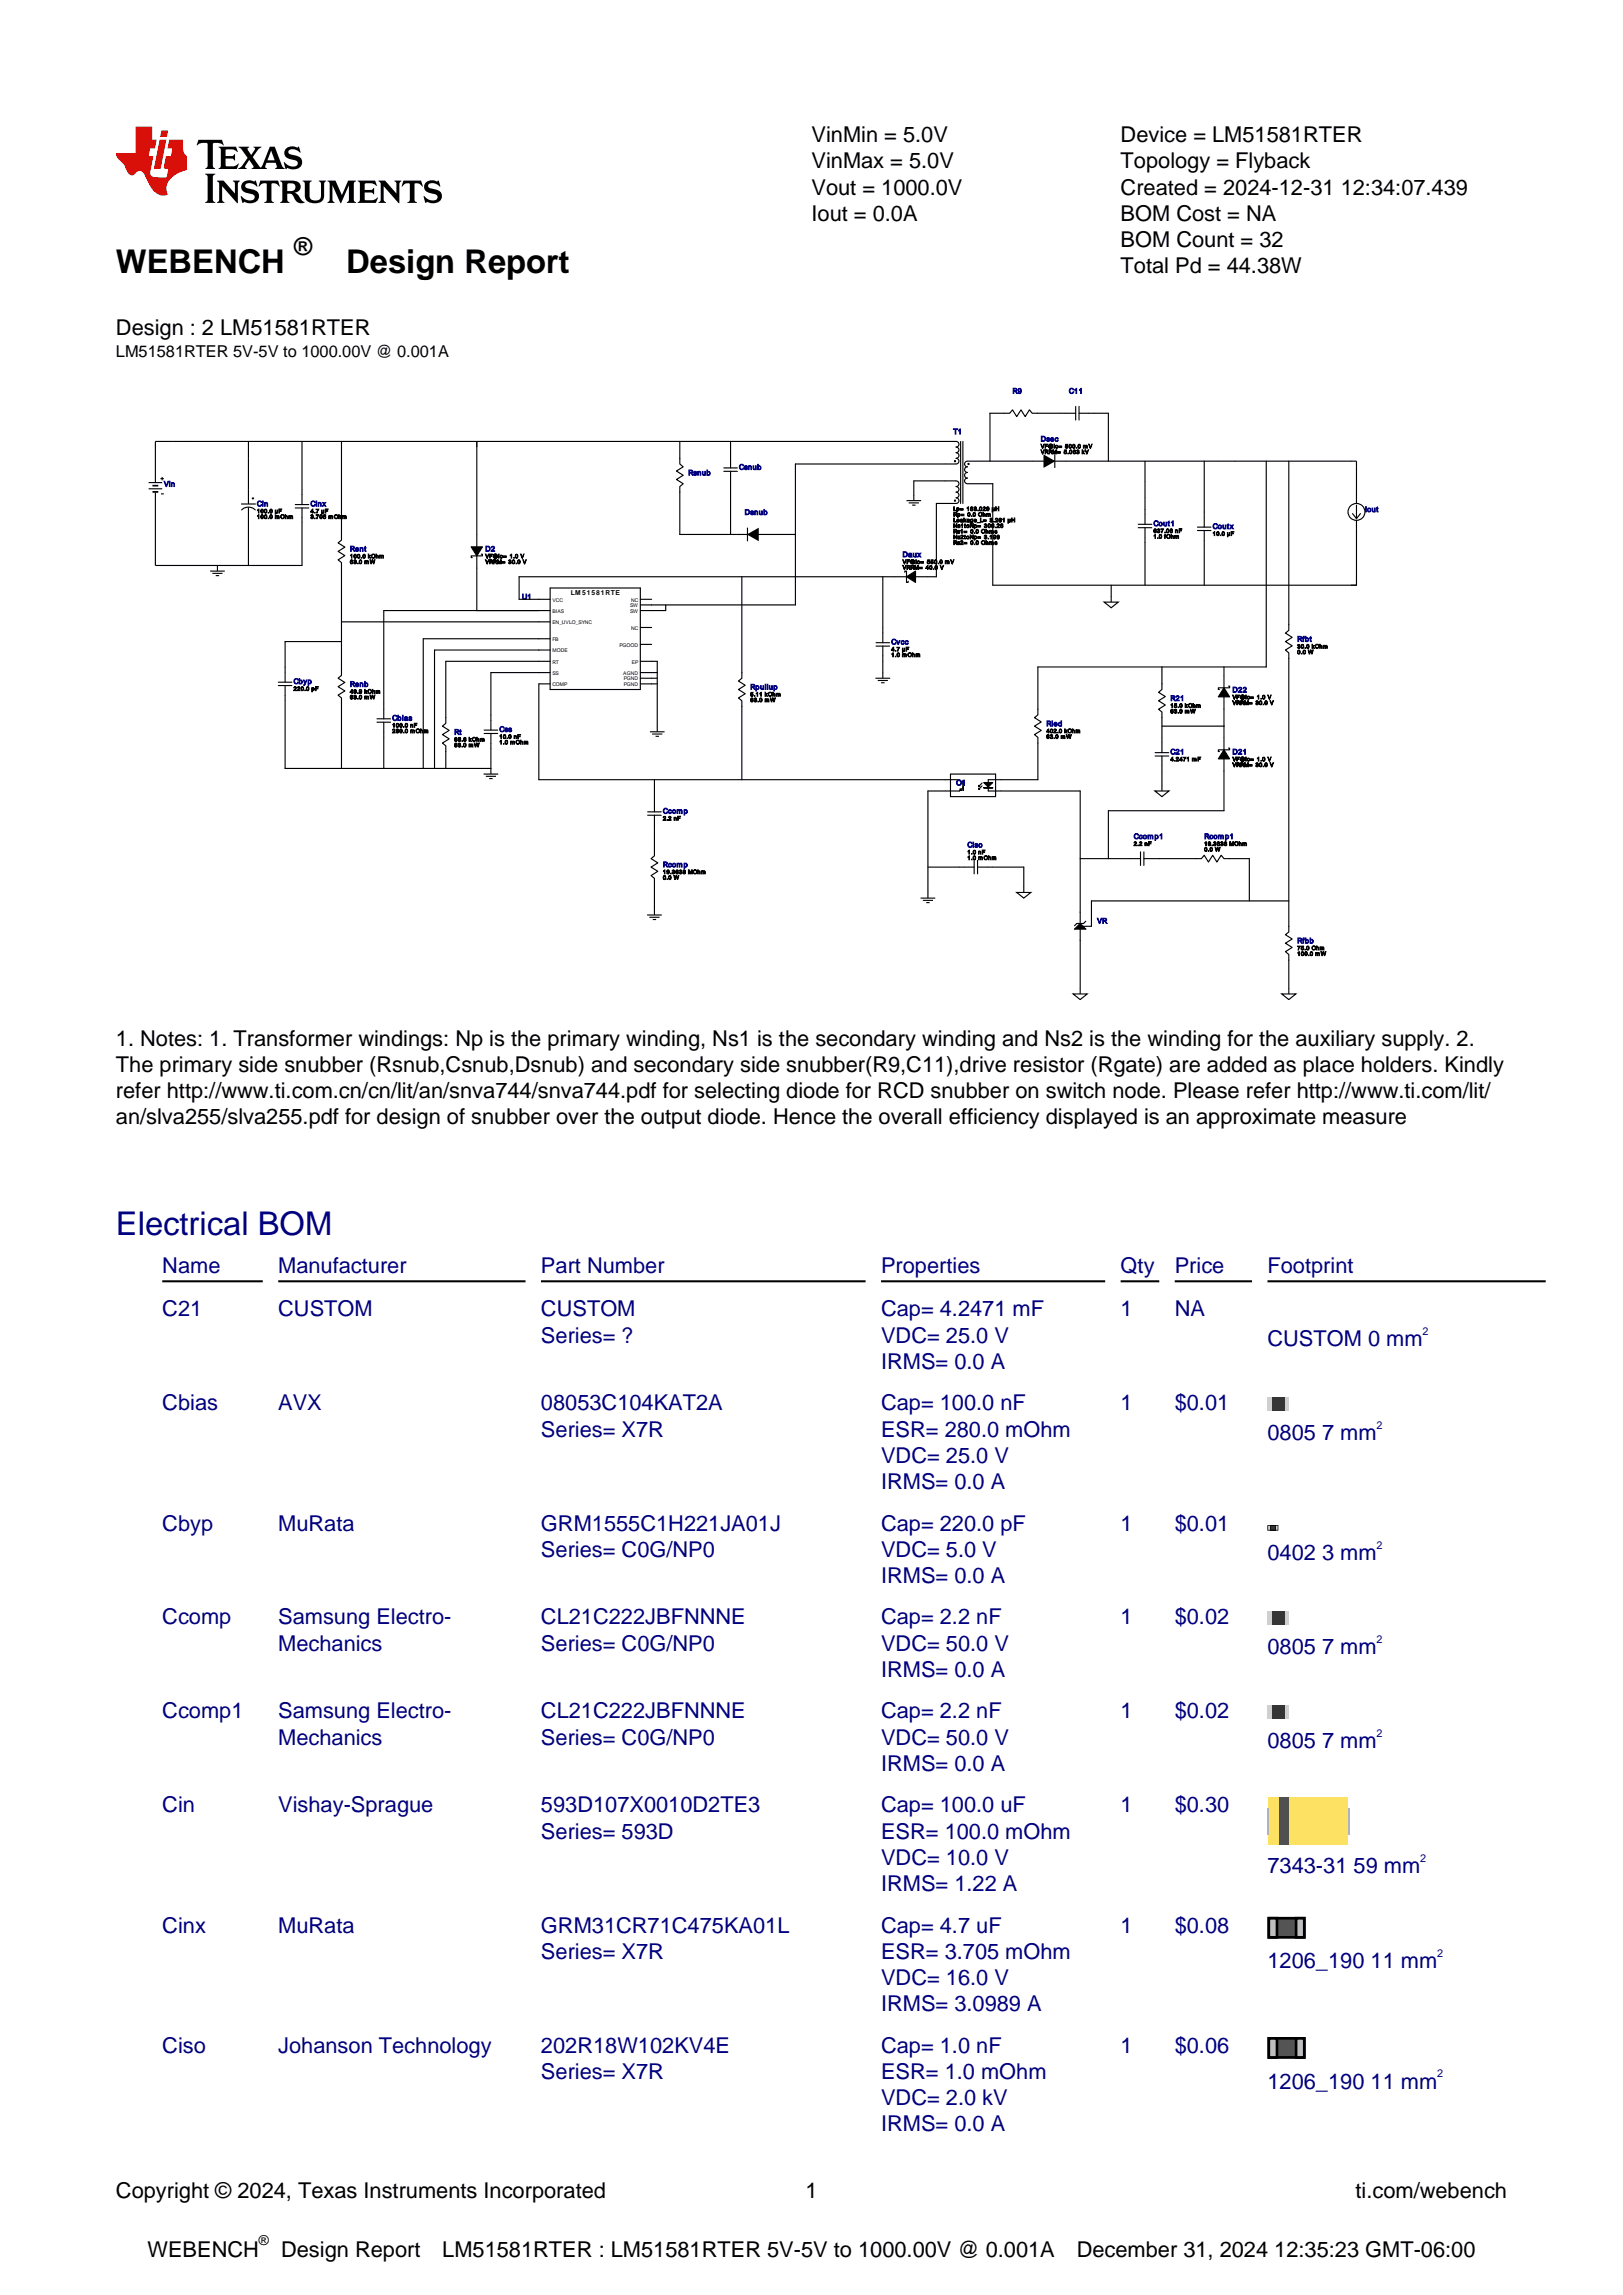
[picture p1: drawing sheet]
<svg xmlns="http://www.w3.org/2000/svg" width="210mm" height="297mm" viewBox="0 0 210 297" stroke-linecap="round" stroke-linejoin="round" font-family="sans-serif">
<defs><g id="words">
<g font-size="4.2">
<text x="15" y="35.3">WEBENCH</text>
<text x="44.8" y="35.3">Design Report</text>
</g>
<text font-size="4.2" fill="#000080" x="15" y="159.8">Electrical BOM</text>
<text font-size="3.2" x="38" y="33">®</text>
<g font-size="2.8">
<text x="105" y="18.4">VinMin = 5.0V</text>
<text x="105" y="21.8">VinMax = 5.0V</text>
<text x="145" y="18.4">Device = LM51581RTER</text>
<text x="145" y="21.8">Topology = Flyback</text>
<text x="105" y="25.2">Vout = 1000.0V</text>
<text x="105" y="28.6">Iout = 0.0A</text>
<text x="145" y="25.2">Created = 2024-12-31 12:34:07.439</text>
<text x="145" y="28.6">BOM Cost = NA</text>
<text x="145" y="32">BOM Count = 32</text>
<text x="145" y="35.3">Total Pd = 44.38W</text>
<text x="15" y="43.4">Design : 2 LM51581RTER</text>
<text x="15" y="135.3">1. Notes: 1. Transformer windings: Np is the primary winding, Ns1 is the secondary winding and Ns2 is the winding for the auxiliary supply. 2.</text>
<text x="15" y="138.7">The primary side snubber (Rsnub,Csnub,Dsnub) and secondary side snubber(R9,C11),drive resistor (Rgate) are added as place holders. Kindly</text>
<text x="15" y="142.1">refer http://www.ti.com.cn/cn/lit/an/snva744/snva744.pdf for selecting diode for RCD snubber on switch node. Please refer http://www.ti.com/lit/</text>
<text x="15" y="145.5">an/slva255/slva255.pdf for design of snubber over the output diode. Hence the overall efficiency displayed is an approximate measure</text>
<text x="15" y="284.4">Copyright © 2024, Texas Instruments Incorporated</text>
<text x="104.2" y="284.4">1</text>
<text x="175.4" y="284.4">ti.com/webench</text>
<text x="19.1" y="292">WEBENCH</text>
<text x="36.4" y="292">Design Report</text>
<text x="57.2" y="292">LM51581RTER : LM51581RTER 5V-5V to 1000.00V @ 0.001A</text>
<text x="139.3" y="292">December 31, 2024 12:35:23 GMT-06:00</text>
</g>
<g font-size="2.8" fill="#000080">
<text x="21" y="164.7">Name</text>
<text x="36" y="164.7">Manufacturer</text>
<text x="70" y="164.7">Part Number</text>
<text x="114" y="164.7">Properties</text>
<text x="145" y="164.7">Qty</text>
<text x="152" y="164.7">Price</text>
<text x="164" y="164.7">Footprint</text>
<text x="21" y="170.4">C21</text>
<text x="36" y="170.4">CUSTOM</text>
<text x="70" y="170.4">CUSTOM</text>
<text x="70" y="173.7">Series= ?</text>
<text x="114" y="170.4">Cap= 4.2471 mF</text>
<text x="114" y="173.7">VDC= 25.0 V</text>
<text x="145" y="170.4">1</text>
<text x="152" y="170.4">NA</text>
<text x="114" y="177.1">IRMS= 0.0 A</text>
<text x="164" y="174.2">CUSTOM 0 mm</text>
<text x="21" y="182.5">Cbias</text>
<text x="36" y="182.5">AVX</text>
<text x="70" y="182.5">08053C104KAT2A</text>
<text x="70" y="185.9">Series= X7R</text>
<text x="114" y="182.5">Cap= 100.0 nF</text>
<text x="114" y="185.9">ESR= 280.0 mOhm</text>
<text x="145" y="182.5">1</text>
<text x="152" y="182.5">$0.01</text>
<text x="114" y="189.3">VDC= 25.0 V</text>
<text x="164" y="186.4">0805 7 mm</text>
<text x="114" y="192.7">IRMS= 0.0 A</text>
<text x="21" y="198.1">Cbyp</text>
<text x="36" y="198.1">MuRata</text>
<text x="70" y="198.1">GRM1555C1H221JA01J</text>
<text x="70" y="201.5">Series= C0G/NP0</text>
<text x="114" y="198.1">Cap= 220.0 pF</text>
<text x="114" y="201.5">VDC= 5.0 V</text>
<text x="145" y="198.1">1</text>
<text x="152" y="198.1">$0.01</text>
<text x="164" y="201.9">0402 3 mm</text>
<text x="114" y="204.8">IRMS= 0.0 A</text>
<text x="21" y="210.2">Ccomp</text>
<text x="36" y="210.2">Samsung Electro-</text>
<text x="36" y="213.6">Mechanics</text>
<text x="70" y="210.2">CL21C222JBFNNNE</text>
<text x="70" y="213.6">Series= C0G/NP0</text>
<text x="114" y="210.2">Cap= 2.2 nF</text>
<text x="114" y="213.6">VDC= 50.0 V</text>
<text x="145" y="210.2">1</text>
<text x="152" y="210.2">$0.02</text>
<text x="164" y="214.1">0805 7 mm</text>
<text x="114" y="217">IRMS= 0.0 A</text>
<text x="21" y="222.4">Ccomp1</text>
<text x="36" y="222.4">Samsung Electro-</text>
<text x="36" y="225.8">Mechanics</text>
<text x="70" y="222.4">CL21C222JBFNNNE</text>
<text x="70" y="225.8">Series= C0G/NP0</text>
<text x="114" y="222.4">Cap= 2.2 nF</text>
<text x="114" y="225.8">VDC= 50.0 V</text>
<text x="145" y="222.4">1</text>
<text x="152" y="222.4">$0.02</text>
<text x="164" y="226.2">0805 7 mm</text>
<text x="114" y="229.2">IRMS= 0.0 A</text>
<text x="21" y="234.5">Cin</text>
<text x="36" y="234.5">Vishay-Sprague</text>
<text x="70" y="234.5">593D107X0010D2TE3</text>
<text x="70" y="237.9">Series= 593D</text>
<text x="114" y="234.5">Cap= 100.0 uF</text>
<text x="114" y="237.9">ESR= 100.0 mOhm</text>
<text x="145" y="234.5">1</text>
<text x="152" y="234.5">$0.30</text>
<text x="114" y="241.3">VDC= 10.0 V</text>
<text x="114" y="244.7">IRMS= 1.22 A</text>
<text x="164" y="242.4">7343-31 59 mm</text>
<text x="21" y="250.1">Cinx</text>
<text x="36" y="250.1">MuRata</text>
<text x="70" y="250.1">GRM31CR71C475KA01L</text>
<text x="114" y="250.1">Cap= 4.7 uF</text>
<text x="145" y="250.1">1</text>
<text x="152" y="250.1">$0.08</text>
<text x="70" y="253.5">Series= X7R</text>
<text x="114" y="253.5">ESR= 3.705 mOhm</text>
<text x="114" y="256.9">VDC= 16.0 V</text>
<text x="164" y="254.7">1206_190 11 mm</text>
<text x="114" y="260.3">IRMS= 3.0989 A</text>
<text x="21" y="265.6">Ciso</text>
<text x="36" y="265.6">Johanson Technology</text>
<text x="70" y="265.6">202R18W102KV4E</text>
<text x="70" y="269">Series= X7R</text>
<text x="114" y="265.6">Cap= 1.0 nF</text>
<text x="114" y="269">ESR= 1.0 mOhm</text>
<text x="145" y="265.6">1</text>
<text x="152" y="265.6">$0.06</text>
<text x="114" y="272.4">VDC= 2.0 kV</text>
<text x="114" y="275.8">IRMS= 0.0 A</text>
<text x="164" y="270.3">1206_190 11 mm</text>
</g>
<text font-size="2.1" x="15" y="46.2">LM51581RTER 5V-5V to 1000.00V @ 0.001A</text>
<text font-size="1.8" x="33.5" y="290.6">®</text>
<g font-size="1.4" fill="#000080">
<text x="184.1" y="172.7">2</text>
<text x="178.1" y="184.9">2</text>
<text x="178.1" y="200.4">2</text>
<text x="178.1" y="212.6">2</text>
<text x="178.1" y="224.8">2</text>
<text x="183.8" y="241">2</text>
<text x="186" y="253.3">2</text>
<text x="186" y="268.8">2</text>
</g>
<g font-size=".9" fill="#000080">
<text x="131" y="50.9">R9</text>
<text x="138.3" y="50.9">C11</text>
<text x="123.3" y="56.2">T1</text>
<text x="134.7" y="57.1">Dsec</text>
<text x="21.2" y="63">Vin</text>
<text x="33.2" y="65.5">Cin</text>
<text x="40.2" y="65.5">Cinx</text>
<text x="89.1" y="61.5">Rsnub</text>
<text x="95.6" y="60.8">Csnub</text>
<text x="45.3" y="71.4">Rent</text>
<text x="62.8" y="71.4">D2</text>
<text x="96.4" y="66.6">Dsnub</text>
<text x="149.2" y="68.1">Cout1</text>
<text x="156.9" y="68.4">Coutx</text>
<text x="176.6" y="66.2">Iout</text>
<text x="67.5" y="77.6">U1</text>
<text x="116.8" y="72.1">Daux</text>
<text x="115.3" y="83.4">Cvcc</text>
<text x="167.9" y="83">Rfbt</text>
<text x="38" y="88.5">Cbyp</text>
<text x="45.3" y="88.9">Renb</text>
<text x="97.1" y="89.2">Rpullup</text>
<text x="159.5" y="89.6">D22</text>
<text x="50.8" y="93.2">Cbias</text>
<text x="58.8" y="95.1">Rt</text>
<text x="64.6" y="94.7">Css</text>
<text x="135.4" y="94">Rled</text>
<text x="151.4" y="90.7">R21</text>
<text x="123.7" y="101.6">O1</text>
<text x="151.4" y="97.6">C21</text>
<text x="159.5" y="97.6">D21</text>
<text x="85.8" y="105.3">Ccomp</text>
<text x="85.8" y="112.2">Rcomp</text>
<text x="125.2" y="109.7">Ciso</text>
<text x="146.7" y="108.6">Ccomp1</text>
<text x="155.8" y="108.6">Rcomp1</text>
<text x="142" y="119.5">VR</text>
<text x="167.9" y="122.1">Rfbb</text>
</g>
<text font-size=".9" x="73.9" y="77">LM51581RTE</text>
<g font-size=".7">
<text x="134.7" y="58">VF@Io= 500.0 mV</text>
<text x="134.7" y="58.7">VRRM= 5.063 kV</text>
<text x="33.2" y="66.4">100.0 µF</text>
<text x="33.2" y="67.1">100.0 mOhm</text>
<text x="40.2" y="66.4">4.7 µF</text>
<text x="40.2" y="67.1">3.705 mOhm</text>
<text x="123.3" y="66.1">Lp= 163.029 µH</text>
<text x="123.3" y="66.8">Rp= 0.0 Ohm</text>
<text x="123.3" y="67.6">Leakage_L= 3.261 µH</text>
<text x="123.3" y="68.3">Ns1toNp= 306.26</text>
<text x="123.3" y="69">Rs1= 0.0 Ohms</text>
<text x="123.3" y="69.7">Ns2toNp= 3.199</text>
<text x="123.3" y="70.5">Rs2= 0.0 Ohms</text>
<text x="149.2" y="68.9">637.06 nF</text>
<text x="149.2" y="69.7">1.0 fOhm</text>
<text x="156.9" y="69.3">10.0 µF</text>
<text x="45.3" y="72.2">100.0 kOhm</text>
<text x="45.3" y="73">63.0 mW</text>
<text x="62.8" y="72.2">VF@Io= 1.0 V</text>
<text x="62.8" y="73">VRRM= 30.0 V</text>
<text x="71.5" y="77.8">VCC</text>
<text x="81.6" y="77.8">NC</text>
<text x="116.8" y="73">VF@Io= 550.0 mV</text>
<text x="116.8" y="73.7">VRRM= 40.0 V</text>
<text x="71.5" y="79.3">BIAS</text>
<text x="71.5" y="80.8">EN_UVLO_SYNC</text>
<text x="71.5" y="83">FB</text>
<text x="80.2" y="83.7">PGOOD</text>
<text x="81.5" y="78.6">SW</text>
<text x="81.5" y="79.3">SW</text>
<text x="81.6" y="81.5">NC</text>
<text x="167.9" y="83.9">30.0 kOhm</text>
<text x="38" y="89.4">220.0 pF</text>
<text x="45.3" y="89.7">49.9 kOhm</text>
<text x="71.5" y="85.9">RT</text>
<text x="71.5" y="88.8">COMP</text>
<text x="71.5" y="87.3">SS</text>
<text x="71.5" y="84.4">MODE</text>
<text x="80.6" y="87.3">AGND</text>
<text x="80.7" y="88.1">PGND</text>
<text x="80.7" y="88.8">PGND</text>
<text x="81.8" y="85.9">EP</text>
<text x="115.3" y="84.3">4.7 µF</text>
<text x="115.3" y="85">1.0 mOhm</text>
<text x="167.9" y="84.6">0.0 W</text>
<text x="45.3" y="90.5">63.0 mW</text>
<text x="50.8" y="94.1">100.0 nF</text>
<text x="50.8" y="94.8">280.0 mOhm</text>
<text x="58.8" y="95.9">86.6 kOhm</text>
<text x="64.6" y="95.6">10.0 nF</text>
<text x="97.1" y="90.1">5.11 kOhm</text>
<text x="97.1" y="90.8">63.0 mW</text>
<text x="135.4" y="94.8">402.0 kOhm</text>
<text x="135.4" y="95.6">63.0 mW</text>
<text x="151.4" y="91.6">15.0 kOhm</text>
<text x="151.4" y="92.3">63.0 mW</text>
<text x="159.5" y="90.5">VF@Io= 1.0 V</text>
<text x="159.5" y="91.2">VRRM= 30.0 V</text>
<text x="58.8" y="96.7">63.0 mW</text>
<text x="64.6" y="96.3">1.0 mOhm</text>
<text x="151.4" y="98.5">4.2471 mF</text>
<text x="159.5" y="98.5">VF@Io= 1.0 V</text>
<text x="159.5" y="99.2">VRRM= 30.0 V</text>
<text x="85.8" y="106.2">2.2 nF</text>
<text x="85.8" y="113.1">19.3638 MOhm</text>
<text x="85.8" y="113.8">0.0 W</text>
<text x="125.2" y="110.5">1.0 nF</text>
<text x="125.2" y="111.3">1.0 mOhm</text>
<text x="146.7" y="109.4">2.2 nF</text>
<text x="155.8" y="109.4">19.3638 MOhm</text>
<text x="155.8" y="110.2">0.0 W</text>
<text x="167.9" y="122.9">75.0 Ohm</text>
<text x="167.9" y="123.7">100.0 mW</text>
</g>
</g></defs>
<path d="M55.2 23.5a.81 .81 0 0 0-.3 .9 .81 .81 0 0 0 .8 .6l.7 .2 .2 .3a.65 .65 0 0 1-1 .4l-.3-.1-.4-.5-.1 .1 .2 .9h.2l.1-.2a1.41 1.41 0 0 0 1.8-.4 .87 .87 0 0 0-.8-1.2l-.7-.2-.2-.2a.57 .57 0 0 1 .8-.4l.7 .5 .1-.1-.2-.7h-.2v.1a1.29 1.29 0 0 0-1.4 0zM52.2 23.4l-.2 .7v.1a.78 .78 0 0 1 1-.5v2.1v.2l-.3 .2v.1h1.2v-.1l-.2-.2-.1-.2 .1-2.1a.83 .83 0 0 1 .9 .5l.1-.1-.2-.7zM49 23.4l.2 .3 .1 .1v2l-.1 .2-.2 .2v.1h.9v-.1l-.2-.2-.1-.2 .1-1.7 1.9 2.2h.1v-2.5l.2-.4h-.9l.3 .2v1.4l-1.5-1.6zM46.3 23.4v.1l.2 .1 .1 .2v2l-.1 .2-.2 .2v.1h2.3l.3-.7-.1-.1a1.45 1.45 0 0 1-1.6 .4v-1h.9l.2 .2h.1v-.8h-.1l-.2 .3h-.9v-.8a1.59 1.59 0 0 1 1.5 .3l.1-.1-.3-.6zM42.4 23.4v.1l.2 .1 .1 .2v2l-.1 .2-.2 .3h.9l-.3-.3v-.2v-1.8l1.1 2.3 1-2.3v1.8v.2l-.2 .3h1.2v-.1l-.3-.2v-.2v-2v-.2l.3-.1v-.1h-1.1l-.8 1.8-.8-1.8zM39.2 23.4v.1l.2 .1v.2v1.5a1.24 1.24 0 0 0 1.7 1 .9 .9 0 0 0 .8-1l.1-1.7 .2-.2h-1v.1l.3 .1v.2v1.5a.76 .76 0 0 1-.6 .7 .76 .76 0 0 1-.8-.4v-1.8v-.2l.2-.1v-.1zM37.2 23.8a1.01 1.01 0 0 1 1 .1 .52 .52 0 0 1 0 .6 .52 .52 0 0 1-.5 .2h-.5zM36.3 23.4v.1l.2 .1v.2v2v.2l-.2 .2v.1h1.2v-.1l-.3-.2v-.9a.71 .71 0 0 1 .9 .6 .83 .83 0 0 0 1.3 .4 1.13 1.13 0 0 1-.7-.7l-.2-.2-.4-.3a.78 .78 0 0 0 .7-.4 .78 .78 0 0 0-.1-.9l-.6-.2zM33.7 23.4l-.2 .7v.1a.78 .78 0 0 1 1-.5v2.1v.2l-.3 .2v.1h1.2v-.1l-.2-.2-.1-.2 .1-2.1a.83 .83 0 0 1 .9 .5l.1-.1-.2-.7zM31.5 23.5a.81 .81 0 0 0-.3 .9 .81 .81 0 0 0 .8 .6l.8 .2 .2 .3a.65 .65 0 0 1-1 .4l-.3-.1-.5-.5-.1 .1 .3 .9h.1l.1-.2a1.41 1.41 0 0 0 1.9-.4 .87 .87 0 0 0-.9-1.2l-.7-.2-.2-.2a.57 .57 0 0 1 .9-.4l.6 .5 .1-.1-.2-.7h-.1l-.1 .1a1.29 1.29 0 0 0-1.4 0zM28.1 23.4l.2 .3 .1 .1v2l-.1 .2-.2 .2v.1h.9v-.1l-.2-.2-.1-.2 .1-1.7 1.9 2.2h.1v-2.5l.2-.4h-.9l.3 .2v1.4l-1.5-1.6zM26.6 22.5v.1l.2 .1 .1 .3v2.8l-.1 .2-.2 .2v.1h1.3v-.1l-.3-.2-.1-.2v-2.8l.1-.3 .3-.1v-.1zM37.1 19.2a.81 .81 0 0 0-.3 .9 .81 .81 0 0 0 .8 .5l.7 .2 .2 .3a.64 .64 0 0 1-.9 .4l-.3-.1-.5-.4h-.1l.2 .9h.2l.1-.2a1.4 1.4 0 0 0 1.8-.4 .87 .87 0 0 0-.8-1.2l-.7-.2-.2-.2a.57 .57 0 0 1 .8-.4l.7 .5 .1-.1-.2-.7h-.2v.1a1.28 1.28 0 0 0-1.4 .1zM35.1 19.5l.4 1.2h-.9zM30.9 19v.1l.4 .3 .7 1-.6 1-.2 .2-.4 .2v.1h1.1l-.2-.3 .5-.9 .6 .9-.2 .2v.1h1.9l-.2-.3 .2-.5h1.2l.1 .5-.2 .3h1.2l-.3-.5-1-2.4h-.6l-.9 2.3-.3 .4-1-1.4 .6-.9 .5-.3v-.1h-1l.2 .2-.5 .9-.5-.8 .2-.3zM28.3 19v.1l.2 .1 .1 .3v1.9l-.1 .2-.2 .2v.1h2.3l.3-.7-.1-.1a1.45 1.45 0 0 1-1.6 .4v-1l.9 .1 .2 .2h.1v-.8h-.1l-.2 .2h-.9v-.8a1.58 1.58 0 0 1 1.5 .3l.1-.1-.3-.6zM25.7 18.1l-.3 .7h.1a1.15 1.15 0 0 1 1.3-.3l.1 2.9-.1 .2-.2 .2v.1h1.2v-.1l-.2-.2-.1-.2v-2.7l.1-.2h.2a1.06 1.06 0 0 1 1.1 .3h.1l-.3-.7z" fill="#000"/>
<path d="M20.9 16.9l-.2 .8h.9l.2-.8zM20.7 18.1l-.8 3.8h.9l.7-3.8zM17.6 16.4v3.4h-2.6a2.07 2.07 0 0 0 .9 1.4l.4 .6a1.11 1.11 0 0 0 .8 .9l.3-.1a.73 .73 0 0 1 .6-.4 .73 .73 0 0 1 .7 .4l.2 .4a3.4 3.4 0 0 0 1.8 2.2 1.3 1.3 0 0 0 1 0 1.84 1.84 0 0 1 .8-2.4l.8-.5 .9-.3v-1.8a1.13 1.13 0 0 1-.5-1v-1.1h-1.8l-.2 1.1h.6l-.2 1h-.6l-.3 1.2a.38 .38 0 0 0 .2 .5h.4l-.2 1.1a4 4 0 0 1-2-.2 1.19 1.19 0 0 1-.1-1l.3-1.6h-.6l.2-1h.6l.3-1.1h-.6v-1.7z" fill="#f00000"/>
<path d="M115.7 74.6h4.4M117.1 74.1v-.2h.2v1.5h.2v-.2M117.3 74.6l1.2-.7v1.5z" fill="none" stroke="#000" stroke-width=".15"/>
<path d="M117.3 74.6l1.2-.7v1.5z" fill="#000"/>
<path d="M165.8 128.6h1.9l-.9 .8z" fill="#fff"/>
<path d="M165.8 128.6h1.9l-.9 .8zM166.8 127.9v.7" fill="none" stroke="#000" stroke-width=".15"/>
<path d="M138.9 128.6h1.8l-.9 .8z" fill="#fff"/>
<path d="M44.2 69.2v.7l-.5 .4 .9 .5-.9 .6 .9 .5-.9 .5 .5 .4v.7M138.9 128.6h1.8l-.9 .8zM139.8 127.9v.7" fill="none" stroke="#000" stroke-width=".15"/>
<path d="M142.9 77.9h1.8l-.9 .8z" fill="#fff"/>
<g fill="none" stroke="#000" stroke-width=".15">
<path d="M20.1 57.1h.7M22.3 57.1h2.2M61.7 57.1v21.9h9.5M122.3 57.1h1.4a.36 .36 0 0 1 .4 .4 .36 .36 0 0 1-.4 .4 .36 .36 0 0 1 .4 .3 .36 .36 0 0 1-.4 .4 .36 .36 0 0 1 .4 .4 .36 .36 0 0 1-.4 .3 .36 .36 0 0 1 .4 .4 .36 .36 0 0 1-.4 .3h-1.4M124.3 57.1v8.1M124.6 57.1v8.1M126.6 59.7h-1.4a.36 .36 0 0 0-.4 .3 .36 .36 0 0 0 .4 .4 .36 .36 0 0 0-.4 .4 .36 .36 0 0 0 .4 .3 .36 .36 0 0 0-.4 .4 .36 .36 0 0 0 .4 .4 .36 .36 0 0 0-.4 .3 .36 .36 0 0 0 .4 .4h1.4M129.9 53.5h.7l.4-.5 .6 .9 .5-.9 .5 .9 .6-.9 .4 .5h.7M137.2 53.5h2M139.2 52.6v1.8M139.6 53.5h2M139.6 52.6v1.8"/>
<path d="M157.6 59.7h2.2M174.8 59.7h.7M20.1 73.2h.7M61 70.8h1.4l-.7 1.1zM62.3 71.7h.1v.2h-1.4v.3h.1M69.7 77.6h1.5M71.2 76.1h11.7v13.1h-11.7zM82.9 77.6h1.4M82.9 79h1.4M82.9 78.3h1.4M117.3 64.8h1.9M117.6 65.1h1.3"/>
<path d="M118 65.4h.5M118.2 64.1v.7M122.3 62.2h1.4a.36 .36 0 0 1 .4 .4 .36 .36 0 0 1-.4 .4 .36 .36 0 0 1 .4 .3 .36 .36 0 0 1-.4 .4 .36 .36 0 0 1 .4 .4 .36 .36 0 0 1-.4 .3 .36 .36 0 0 1 .4 .4 .36 .36 0 0 1-.4 .4h-1.4M142.9 77.9h1.8l-.9 .8zM143.8 77.2v.7M147.3 67.9h1.7M147.3 68.3h1.7M148.2 65.9v2M148.2 68.3v2M63.5 99.4v.8M69.7 85.6h1.5M69.7 80.5h1.5"/>
<path d="M69.7 87h1.5M69.7 88.5h1.5M69.7 82.7h1.5M69.7 84.1h1.5M82.9 87.8h1.4M82.9 83.4h1.4M82.9 85.6h1.4M82.9 87h1.4M82.9 88.5h1.4M82.9 81.2h1.4M96 87v.8l-.5 .3 .9 .6-.9 .5 .9 .6-.9 .5 .5 .4v.7M113.4 83.2h1.7"/>
<path d="M113.4 83.6h1.7M114.2 81.2v2M114.2 83.6v2M134.3 91.8v.7l-.4 .4 .8 .5-.8 .6 .8 .5-.8 .6 .4 .3v.8M158.4 89l.7 1.2h-1.5zM158.4 87.4v4.4M159 88.8h.1v.2h-1.5v.2h.2M62.6 100.2h1.9M62.9 100.5h1.3M63.3 100.8h.4M83.8 105.1h1.8M83.8 105.5h1.8"/>
<path d="M84.7 103.1v2M84.7 105.5v2M139.8 118v1.5M140.5 119.2l-.3 .3h-.9l-.3 .3M141.2 118v1.9h-1.1M145.6 111.1h2M147.6 110.2v1.8M148 111.1h2M148 110.2v1.8M154.7 111.1h.8l.3-.4 .6 .9 .5-.9 .6 .9 .5-.9 .4 .4h.7M139 120.2l.8-.7 .7 .7zM139.8 120.2v1.5"/>
<circle cx="123.6" cy="59.7" r=".07"/>
<circle cx="123.6" cy="64.8" r=".07"/>
<circle cx="125.3" cy="60" r=".07"/>
</g>
<g fill="#000">
<path d="M61 70.8h1.4l-.7 1.1zM158.4 89l.7 1.2h-1.5zM139 120.2l.8-.7 .7 .7z"/>
<circle cx="123.6" cy="59.7" r=".07"/>
<circle cx="123.6" cy="64.8" r=".07"/>
<circle cx="125.3" cy="60" r=".07"/>
</g>
<path d="M149.4 102.4h1.9l-1 .7z" fill="#fff"/>
<g fill="none" stroke="#000" stroke-width=".15">
<path d="M88 59.3v.7l.4 .4-.9 .6 .9 .5-.9 .6 .9 .5-.4 .4v.7M94.5 58.6v2M133.6 59.7h4.3M136.5 58.8v1.8M27.2 73.9h1.9M27.5 74.2h1.3M27.9 74.5h.5M28.1 73.2v.7M38.2 65.3h1.8M38.2 65.7h1.8M39.1 63.3v2M39.1 65.7v2"/>
<path d="M93.7 61h1.7M93.7 60.6h1.7M94.5 61v2M95.3 69.2h4.3M96.7 68.3v1.7M148.2 62.2v2.2M154.9 68.7h1.8M154.9 68.2h1.8M155.8 66.2v2M155.8 68.7v1.9M36 88.3h1.8M36 88.7h1.8"/>
<path d="M36.9 86.3v2M36.9 88.7v2M44.2 86.7v.7l-.5 .4 .9 .5-.9 .6 .9 .5-.9 .6 .5 .3v.8M48.8 93h1.7M48.8 93.5h1.7M49.7 91.1v1.9M49.7 93.5v1.9M57.7 92.9v.7l-.5 .4 .9 .5-.9 .6 .9 .5-.9 .6 .5 .3v.8M84.1 94.7h1.9M84.4 95h1.3M84.8 95.3h.5M85 94v.7"/>
<path d="M113.3 87.8h1.9M113.6 88.1h1.3M114 88.4h.4M114.2 87v.8M149.5 97.4h1.7M149.5 97.8h1.7M150.3 88.5v.7l-.4 .4 .9 .5-.9 .6 .9 .5-.9 .6 .4 .3v.8M150.3 95.4v2M150.3 97.8v2M158.4 97l.7 1.2h-1.5zM158.4 95.4v4.4M159 96.8h.1v.2h-1.5v.3h.2"/>
<path d="M166.8 80.8v.8l-.5 .3 .9 .6-.9 .5 .9 .6-.9 .5 .5 .4v.7M83.7 118.4h1.9M84 118.7h1.3M84.5 119h.4M84.7 110v.8l-.5 .3 .9 .6-.9 .5 .9 .6-.9 .5 .5 .4v.7M84.7 117.7v.7M119.1 116.2h1.9M119.4 116.5h1.3M119.8 116.8h.5M120.1 115.5v.7M122.3 100.9h1.8l.5 .4M123 100.2h5.8v2.9h-5.8z"/>
<path d="M124.1 112.2h1.9M124.2 102.1l.2 .2h-.2zM124.6 101h.1v1.3h-.1zM124.7 101.9l-.6 .5h-1.8M126 111.3v1.8M126.5 112.2h2M126.5 111.3v1.8M126.6 102l.2 .1h-.2zM126.6 101.6l.2 .2h-.2zM127.1 101.3l-.5 .5M127.1 101.7l-.5 .4M127.3 101.3h1.2l-.6 .6z"/>
<path d="M127.3 101.9h1.2v.1h-1.2zM129.5 100.9h-1.6v1.5h1.6M149.4 102.4h1.9l-1 .7zM150.3 101.6v.8M166.8 119.9v.7l-.5 .4 .9 .5-.9 .6 .9 .5-.9 .6 .5 .3v.8"/>
</g>
<path d="M135 58.8l1.6 .9-1.6 .9zM96.6 69.2l1.6-.9v1.7zM158.4 97l.7 1.2h-1.5zM124.2 102.1l.2 .2h-.2zM124.6 101h.1v1.3h-.1zM126.6 102l.2 .1h-.2zM126.6 101.6l.2 .2h-.2zM127.3 101.3h1.2l-.6 .6zM127.3 101.9h1.2v.1h-1.2z" fill="#000"/>
<path d="M131.6 115.5h1.8l-.9 .7z" fill="#fff"/>
<g fill="none" stroke="#000" stroke-width=".15">
<path d="M20.1 57.1v5.3M20.8 57.1h1.5M24.5 57.1h97.8M32.1 57.1v8.1M39.1 57.1v6.2M44.2 57.1v12.1M88 57.1v2.2M94.5 57.1v1.5M126.6 59.7h7M129.9 53.5h-1.8v6.2M134.3 53.5h2.9M137.9 59.7h19.7"/>
<path d="M141.6 53.5h1.8v6.2M148.2 59.7v2.5M155.8 59.7v6.5M159.8 59.7h15M163.8 59.7v26.6h-29.5v5.5M166.8 59.7v21.1M175.5 59.7v5.5M19.2 62.5h1.8M19.2 63.3h1.8M19.7 62.8h.8M19.7 62.9h.8M19.7 63.7h.8"/>
<path d="M19.7 63.6h.8M20.1 63.8v9.4M20.8 61.9h.4M20.8 63.9h.4M21 61.7v.5M31.2 65.2h1.9M31.3 66a1.23 1.23 0 0 1 1.7 0M32.1 65.7v7.5M32.6 64.5h.3M32.7 64.4v.2M39.1 67.7v5.5h-18.3M44.2 73.5v13.2"/>
<path d="M69.7 79h-20v12.1M86.1 78.3v.7h-1.8M88 63.7v5.5h7.3M94.5 63v6.2M96 74.6v12.4M99.6 69.2h3.3M114.2 74.6v6.6M115.7 74.6h-48.5v3h2.5M122.3 65.2h-1.1v9.4h-1.1M122.3 60h-19.4v18.3h-18.6M122.3 62.2h-4.1v1.9M126.6 62.6h1.9v13.1h47v-8.4"/>
<path d="M143.8 75.7v1.5M148.2 64.4v1.5M148.2 70.3v5.4M155.8 70.6v5.1M175 66.5l.5 .6M175.5 65.2a1.09 1.09 0 0 0-1.1 1 1.09 1.09 0 0 0 1.1 1.1M175.5 65.2a1.09 1.09 0 0 1 1.1 1 1.09 1.09 0 0 1-1.1 1.1M175.5 65.4v1.7M176 66.5l-.5 .6M36.9 90.7v8.7h26.6v-4.5M44.2 83h-7.3v3.3M44.2 91.1v8.3"/>
<path d="M44.2 80.5h25.5M49.7 95.4v4M57.7 97.3v2.1M62.6 94.5h1.8M62.6 94.9h1.8M69.7 87h-6.2v7.5M69.7 88.5v12.4h52.6M69.7 82.7h-14.9v16.7M69.7 85.6h-12v7.3M69.7 84.1h-13.5v15.3M84.3 85.6h.7v8.4M84.3 87h.7"/>
<path d="M84.3 87.8h.7M84.3 88.5h.7M96 91.4v9.5M114.2 85.6v1.4M134.3 96.2v4.7h-4.8M150.3 86.3v2.2M150.3 92.9v2.5M150.3 99.8v1.8M150.3 94h8.1M158.4 99.8v5.1h-15v6.2M158.4 86.3v1.1M158.4 91.8v3.6"/>
<path d="M166.8 85.2v34.7M84.7 100.9v2.2M84.7 107.5v2.5M84.7 114.4v3.3M120.1 112.2h4M122.3 102.4h-2.2v13.1M128.5 112.2h4v3.3M129.5 102.4h10.3v15.6M131.6 115.5h1.8l-.9 .7zM139.8 111.1h5.8M150 111.1h4.7M159.1 111.1h2.6v5.5"/>
<path d="M166.8 116.6h-25.6v1.4M139.8 121.7v6.2M166.8 124.3v3.6"/>
</g>
<path d="M16 165.8h3" fill="none" stroke="#fff" stroke-width=".26"/>
<path d="M21 165.8h13M36 165.8h32M70 165.8h42M114 165.8h29M145 165.8h5M152 165.8h10M164 165.8h36" fill="none" stroke="#000" stroke-width=".26"/>
<path d="M164 180.8h2.8v1.7h-2.8z" fill="#cbcbcb"/>
<path d="M164.6 180.8h1.6v1.7h-1.6z" fill="#363636"/>
<path d="M164 197.4h1.4v.7h-1.4z" fill="#cbcbcb"/>
<path d="M164.4 197.4h.7v.7h-.7z" fill="#363636"/>
<g fill="#000">
<path d="M164.4 197.4h.6v.6h-.6zM164.4 197.4v.7h.7v-.7z"/>
<path d="M164.1 197.4h1.2v.6h-1.2zM164 197.4v.7h1.4v-.7z"/>
</g>
<path d="M164 208.5h2.8v1.7h-2.8z" fill="#cbcbcb"/>
<path d="M164.6 208.5h1.6v1.7h-1.6z" fill="#363636"/>
<path d="M164 220.6h2.8v1.8h-2.8z" fill="#cbcbcb"/>
<path d="M164.6 220.6h1.6v1.8h-1.6z" fill="#363636"/>
<path d="M164.1 232.5h10.3v6.2h-10.3z" fill="#fce163"/>
<path d="M174.5 234v3.4" fill="none" stroke="#000" stroke-width=".14"/>
<path d="M174.5 234v3.4" fill="none" stroke="#b3b3b3" stroke-width=".14"/>
<path d="M165.5 232.5h1.3v6.2h-1.3z" fill="#754c24"/>
<path d="M164.1 234v3.4" fill="none" stroke="#000" stroke-width=".14"/>
<path d="M164.1 234v3.4" fill="none" stroke="#b3b3b3" stroke-width=".14"/>
<path d="M164.2 248.2h4.6v2.5h-4.6z" fill="#5b5b5b"/>
<path d="M164.2 248.2h4.6v2.5h-4.6z" fill="none" stroke="#000" stroke-width=".35"/>
<path d="M164.2 248.2h1v2.5h-1z" fill="#c6c6c6"/>
<path d="M164.2 248.2h1v2.5h-1z" fill="none" stroke="#000" stroke-width=".35"/>
<path d="M167.7 248.2h1.1v2.5h-1.1z" fill="#c6c6c6"/>
<path d="M167.7 248.2h1.1v2.5h-1.1z" fill="none" stroke="#000" stroke-width=".35"/>
<path d="M164.2 263.8h4.6v2.5h-4.6z" fill="#5b5b5b"/>
<path d="M164.2 263.8h4.6v2.5h-4.6z" fill="none" stroke="#000" stroke-width=".35"/>
<path d="M164.2 263.8h1v2.5h-1z" fill="#c6c6c6"/>
<path d="M164.2 263.8h1v2.5h-1z" fill="none" stroke="#000" stroke-width=".35"/>
<path d="M167.7 263.8h1.1v2.5h-1.1z" fill="#c6c6c6"/>
<path d="M167.7 263.8h1.1v2.5h-1.1z" fill="none" stroke="#000" stroke-width=".35"/>
<use href="#words"/>
</svg>
